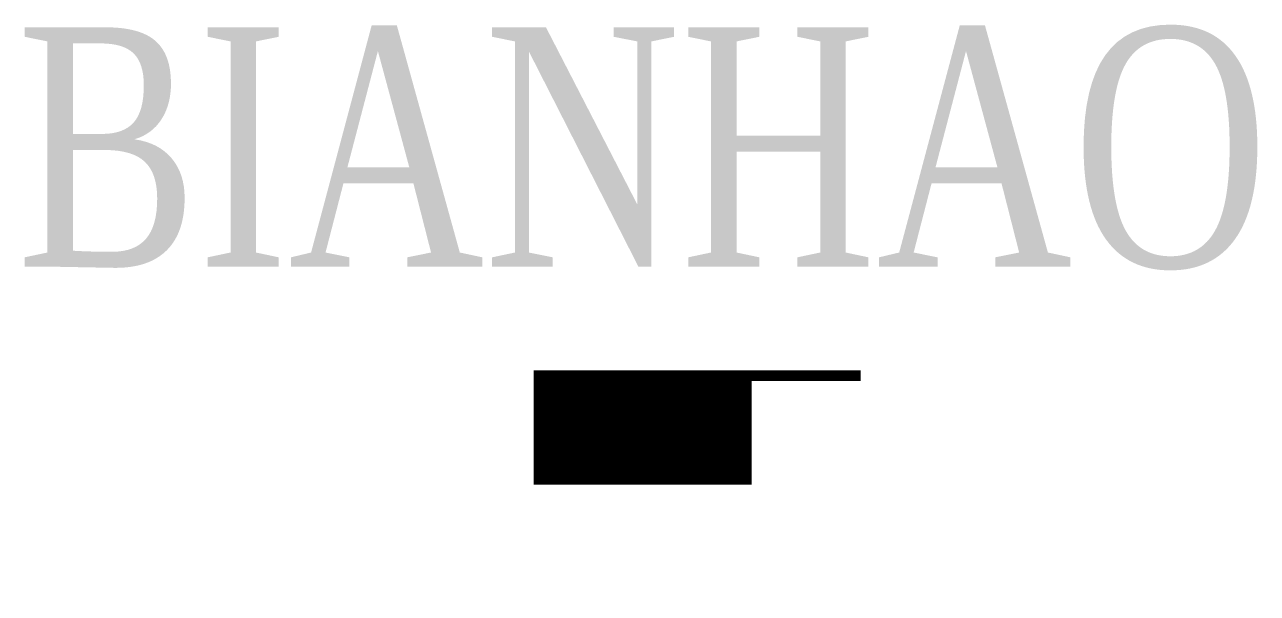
# Model space of a CAD drawing. Extents: x -5.7 to 5.6, y -1 to 4.2.
import ezdxf
from ezdxf.enums import TextEntityAlignment as Align

# ---------------------------------------------------------------- set-up
doc = ezdxf.new("R2010")
doc.units = 0
doc.header["$LTSCALE"] = 5
doc.header["$MEASUREMENT"] = 0
doc.layers.get('0').update_dxf_attribs({"linetype": 'CONTINUOUS'})
doc.styles.add('CHINESE', font='TIMES.TTF', dxfattribs={"width": 0.8})

msp = doc.modelspace()

# ---------------------------------------------------------------- linework, layer by layer
at = {"color": 7}
for points, const_width in [([(0, 0), (0, 1)], 2), ([(-1, 1), (2, 1)], 0.1)]:
    msp.add_lwpolyline(points, dxfattribs=dict(at, const_width=const_width))
msp.add_lwpolyline([(-0.95, 1), (0.95, 1), (0.95, 0.05), (-0.95, 0.05)], close=True, dxfattribs=at)

# ---------------------------------------------------------------- texts
at = {"style": 'CHINESE', "width": 0.75}
msp.add_attdef('BIANHAO', text='111', height=2.2, dxfattribs=at).set_placement((0, 2), align=Align.CENTER)

doc.saveas('drawing.dxf')
